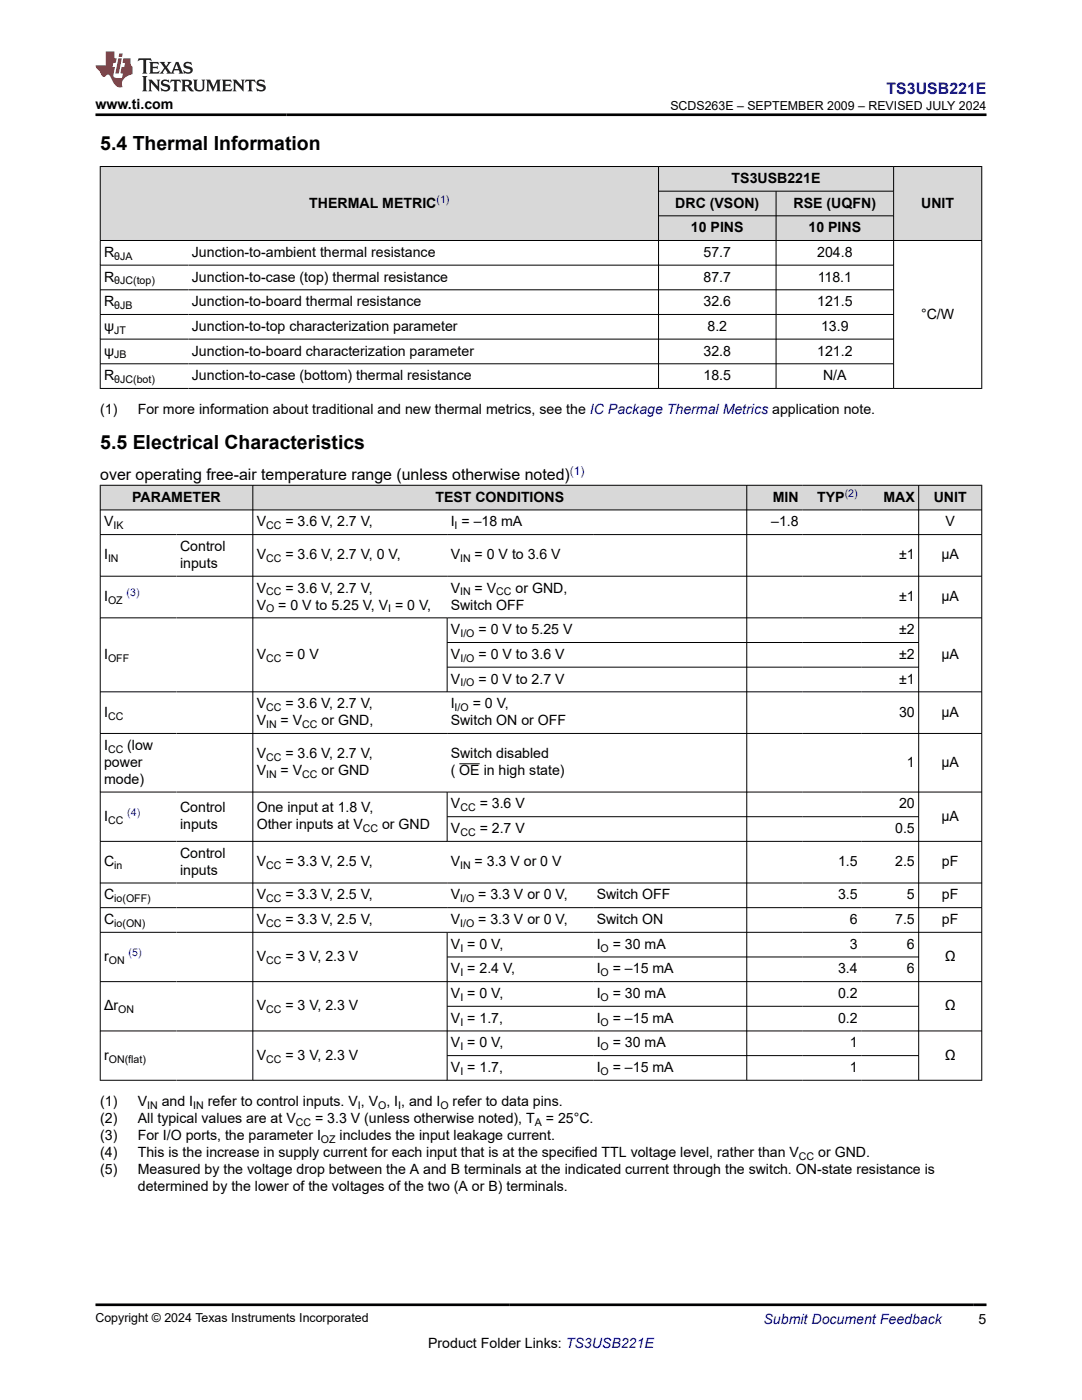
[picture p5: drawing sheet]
<svg xmlns="http://www.w3.org/2000/svg" width="216mm" height="279mm" viewBox="0 0 216 279" stroke-linecap="round" stroke-linejoin="round" font-family="sans-serif">
<defs><g id="words">
<g font-size="3.9">
<text x="20" y="29.9">5.4 Thermal Information</text>
<text x="20" y="89.6">5.5 Electrical Characteristics</text>
</g>
<text font-size="3.2" fill="#00f" x="176.9" y="18.7">TS3USB221E</text>
<text font-size="3.2" x="20" y="95.8">over operating free-air temperature range (unless otherwise noted)</text>
<g font-size="2.8">
<text x="19.1" y="21.8">www.ti.com</text>
<text x="61.7" y="41.4">THERMAL METRIC</text>
<text x="134.7" y="41.4">DRC (VSON)</text>
<text x="146" y="36.5">TS3USB221E</text>
<text x="158.4" y="41.4">RSE (UQFN)</text>
<text x="183.8" y="41.4">UNIT</text>
<text x="137.9" y="46.3">10 PINS</text>
<text x="161.3" y="46.3">10 PINS</text>
<text x="20.8" y="51.3">R</text>
<text x="38.3" y="51.3">Junction-to-ambient thermal resistance</text>
<text x="140.4" y="51.3">57.7</text>
<text x="163.1" y="51.3">204.8</text>
<text x="20.8" y="56.2">R</text>
<text x="38.3" y="56.2">Junction-to-case (top) thermal resistance</text>
<text x="140.4" y="56.2">87.7</text>
<text x="163.2" y="56.2">118.1</text>
<text x="20.8" y="61.1">R</text>
<text x="38.3" y="61.1">Junction-to-board thermal resistance</text>
<text x="140.4" y="61.1">32.6</text>
<text x="163.1" y="61.1">121.5</text>
<text x="183.8" y="63.6">°C/W</text>
<text x="20.8" y="66">ψ</text>
<text x="20.8" y="71">ψ</text>
<text x="38.3" y="66">Junction-to-top characterization parameter</text>
<text x="38.3" y="71">Junction-to-board characterization parameter</text>
<text x="140.4" y="71">32.8</text>
<text x="141.2" y="66">8.2</text>
<text x="163.1" y="71">121.2</text>
<text x="163.8" y="66">13.9</text>
<text x="20.8" y="75.9">R</text>
<text x="38.3" y="75.9">Junction-to-case (bottom) thermal resistance</text>
<text x="140.4" y="75.9">18.5</text>
<text x="164.2" y="75.9">N/A</text>
<text x="20" y="82.7">(1)</text>
<text x="27.5" y="82.7">For more information about traditional and new thermal metrics, see the IC Package Thermal Metrics application note.</text>
<text x="26.4" y="100.1">PARAMETER</text>
<text x="86.9" y="100.1">TEST CONDITIONS</text>
<text x="154.2" y="100.1">MIN</text>
<text x="163.1" y="100.1">TYP</text>
<text x="176.3" y="100.1">MAX</text>
<text x="186.3" y="100.1">UNIT</text>
<text x="20.8" y="105">V</text>
<text x="51.2" y="105">V</text>
<text x="56.9" y="105">= 3.6 V, 2.7 V,</text>
<text x="89.9" y="105">I = –18 mA</text>
<text x="153.9" y="105">–1.8</text>
<text x="188.7" y="105">V</text>
<text x="20.8" y="111.7">I</text>
<text x="35.9" y="110">Control</text>
<text x="35.9" y="113.3">inputs</text>
<text x="51.2" y="111.7">V</text>
<text x="56.9" y="111.7">= 3.6 V, 2.7 V, 0 V,</text>
<text x="89.9" y="111.7">V</text>
<text x="94.7" y="111.7">= 0 V to 3.6 V</text>
<text x="179.4" y="111.7">±1</text>
<text x="187.9" y="111.7">μA</text>
<text x="20.8" y="120">I</text>
<text x="51.2" y="118.3">V</text>
<text x="56.9" y="118.3">= 3.6 V, 2.7 V,</text>
<text x="89.9" y="118.3">V</text>
<text x="94.7" y="118.3">= V</text>
<text x="102.9" y="118.3">or GND,</text>
<text x="179.4" y="120">±1</text>
<text x="187.9" y="120">μA</text>
<text x="51.2" y="121.7">V</text>
<text x="55.5" y="121.7">= 0 V to 5.25 V, V = 0 V,</text>
<text x="89.9" y="121.7">Switch OFF</text>
<text x="20.8" y="131.5">I</text>
<text x="51.2" y="131.5">V</text>
<text x="56.9" y="131.5">= 0 V</text>
<text x="90" y="131.5">V</text>
<text x="90" y="126.6">V</text>
<text x="95.5" y="126.6">= 0 V to 5.25 V</text>
<text x="95.5" y="131.5">= 0 V to 3.6 V</text>
<text x="179.4" y="126.6">±2</text>
<text x="179.4" y="131.5">±2</text>
<text x="187.9" y="131.5">μA</text>
<text x="90" y="136.4">V</text>
<text x="95.5" y="136.4">= 0 V to 2.7 V</text>
<text x="179.4" y="136.4">±1</text>
<text x="20.8" y="143">I</text>
<text x="51.2" y="141.3">V</text>
<text x="56.9" y="141.3">= 3.6 V, 2.7 V,</text>
<text x="89.9" y="141.3">I</text>
<text x="94.3" y="141.3">= 0 V,</text>
<text x="179.4" y="143">30</text>
<text x="187.9" y="143">μA</text>
<text x="20.8" y="149.7">I</text>
<text x="25.4" y="149.7">(low</text>
<text x="51.2" y="144.7">V</text>
<text x="56" y="144.7">= V</text>
<text x="64.2" y="144.7">or GND,</text>
<text x="89.9" y="144.7">Switch ON or OFF</text>
<text x="20.8" y="153">power</text>
<text x="51.2" y="151.3">V</text>
<text x="51.2" y="154.7">V</text>
<text x="56" y="154.7">= V</text>
<text x="56.9" y="151.3">= 3.6 V, 2.7 V,</text>
<text x="64.2" y="154.7">or GND</text>
<text x="89.9" y="151.3">Switch disabled</text>
<text x="89.9" y="154.7">( OE in high state)</text>
<text x="181" y="153">1</text>
<text x="187.9" y="153">μA</text>
<text x="20.8" y="156.4">mode)</text>
<text x="90" y="161.3">V</text>
<text x="95.7" y="161.3">= 3.6 V</text>
<text x="179.4" y="161.3">20</text>
<text x="20.8" y="163.8">I</text>
<text x="35.9" y="162.1">Control</text>
<text x="35.9" y="165.5">inputs</text>
<text x="51.2" y="162.1">One input at 1.8 V,</text>
<text x="51.2" y="165.5">Other inputs at V</text>
<text x="76.2" y="165.5">or GND</text>
<text x="90" y="166.3">V</text>
<text x="95.7" y="166.3">= 2.7 V</text>
<text x="178.6" y="166.3">0.5</text>
<text x="187.9" y="163.8">μA</text>
<text x="20.8" y="172.9">C</text>
<text x="35.9" y="171.2">Control</text>
<text x="51.2" y="172.9">V</text>
<text x="56.9" y="172.9">= 3.3 V, 2.5 V,</text>
<text x="89.9" y="172.9">V</text>
<text x="94.7" y="172.9">= 3.3 V or 0 V</text>
<text x="167.2" y="172.9">1.5</text>
<text x="178.6" y="172.9">2.5</text>
<text x="188" y="172.9">pF</text>
<text x="20.8" y="179.5">C</text>
<text x="35.9" y="174.6">inputs</text>
<text x="51.2" y="179.5">V</text>
<text x="56.9" y="179.5">= 3.3 V, 2.5 V,</text>
<text x="89.9" y="179.5">V</text>
<text x="95.4" y="179.5">= 3.3 V or 0 V,</text>
<text x="119.1" y="179.5">Switch OFF</text>
<text x="167.2" y="179.5">3.5</text>
<text x="181" y="179.5">5</text>
<text x="188" y="179.5">pF</text>
<text x="20.8" y="184.4">C</text>
<text x="51.2" y="184.4">V</text>
<text x="56.9" y="184.4">= 3.3 V, 2.5 V,</text>
<text x="89.9" y="184.4">V</text>
<text x="95.4" y="184.4">= 3.3 V or 0 V,</text>
<text x="119.1" y="184.4">Switch ON</text>
<text x="169.6" y="184.4">6</text>
<text x="178.6" y="184.4">7.5</text>
<text x="188" y="184.4">pF</text>
<text x="20.8" y="191.8">r</text>
<text x="51.2" y="191.8">V</text>
<text x="56.9" y="191.8">= 3 V, 2.3 V</text>
<text x="90" y="189.3">V = 0 V,</text>
<text x="119.1" y="189.3">I</text>
<text x="122.3" y="189.3">= 30 mA</text>
<text x="169.6" y="189.3">3</text>
<text x="181" y="189.3">6</text>
<text x="188.5" y="191.8">Ω</text>
<text x="90" y="194.3">V = 2.4 V,</text>
<text x="119.1" y="194.3">I</text>
<text x="122.3" y="194.3">= –15 mA</text>
<text x="167.2" y="194.3">3.4</text>
<text x="181" y="194.3">6</text>
<text x="20.8" y="201.6">Δr</text>
<text x="51.2" y="201.6">V</text>
<text x="56.9" y="201.6">= 3 V, 2.3 V</text>
<text x="90" y="199.2">V = 0 V,</text>
<text x="119.1" y="199.2">I</text>
<text x="122.3" y="199.2">= 30 mA</text>
<text x="167.2" y="199.2">0.2</text>
<text x="188.5" y="201.6">Ω</text>
<text x="90" y="204.1">V = 1.7,</text>
<text x="90" y="209">V = 0 V,</text>
<text x="119.1" y="204.1">I</text>
<text x="119.1" y="209">I</text>
<text x="122.3" y="204.1">= –15 mA</text>
<text x="122.3" y="209">= 30 mA</text>
<text x="167.2" y="204.1">0.2</text>
<text x="169.6" y="209">1</text>
<text x="20.8" y="211.5">r</text>
<text x="51.2" y="211.5">V</text>
<text x="56.9" y="211.5">= 3 V, 2.3 V</text>
<text x="90" y="213.9">V = 1.7,</text>
<text x="119.1" y="213.9">I</text>
<text x="122.3" y="213.9">= –15 mA</text>
<text x="169.6" y="213.9">1</text>
<text x="188.5" y="211.5">Ω</text>
<text x="20" y="220.7">(1)</text>
<text x="27.5" y="220.7">V</text>
<text x="32.3" y="220.7">and I</text>
<text x="41.5" y="220.7">refer to control inputs. V , V , I , and I</text>
<text x="90.3" y="220.7">refer to data pins.</text>
<text x="20" y="227.5">(3)</text>
<text x="20" y="224.1">(2)</text>
<text x="27.5" y="227.5">For I/O ports, the parameter I</text>
<text x="27.5" y="224.1">All typical values are at V</text>
<text x="62.9" y="224.1">= 3.3 V (unless otherwise noted), T</text>
<text x="67.8" y="227.5">includes the input leakage current.</text>
<text x="108.9" y="224.1">= 25°C.</text>
<text x="20" y="230.9">(4)</text>
<text x="27.5" y="230.9">This is the increase in supply current for each input that is at the specified TTL voltage level, rather than V</text>
<text x="163.3" y="230.9">or GND.</text>
<text x="20" y="234.3">(5)</text>
<text x="27.5" y="234.3">Measured by the voltage drop between the A and B terminals at the indicated current through the switch. ON-state resistance is</text>
<text x="27.5" y="237.7">determined by the lower of the voltages of the two (A or B) terminals.</text>
<text x="85.4" y="269">Product Folder Links: TS3USB221E</text>
<text x="195.3" y="264.2">5</text>
</g>
<text font-size="2.8" fill="#00f" x="152.4" y="264.2">Submit Document Feedback</text>
<g font-size="2.5">
<text x="133.8" y="21.9">SCDS263E – SEPTEMBER 2009 – REVISED JULY 2024</text>
<text x="19.1" y="263.9">Copyright © 2024 Texas Instruments Incorporated</text>
</g>
<text font-size="2.4" fill="#00f" x="113.7" y="94.7">(1)</text>
<g font-size="2.1" fill="#00f">
<text x="87.1" y="40.5">(1)</text>
<text x="168.6" y="99.2">(2)</text>
<text x="25.3" y="119">(3)</text>
<text x="25.4" y="162.9">(4)</text>
<text x="25.7" y="190.9">(5)</text>
</g>
<g font-size="2.1">
<text x="22.8" y="51.8">θJA</text>
<text x="22.8" y="56.8">θJC(top)</text>
<text x="22.8" y="61.7">θJB</text>
<text x="22.8" y="66.6">JT</text>
<text x="22.8" y="71.5">JB</text>
<text x="22.8" y="76.4">θJC(bot)</text>
<text x="22.6" y="105.6">IK</text>
<text x="53.1" y="105.6">CC</text>
<text x="90.7" y="105.6">I</text>
<text x="21.6" y="112.2">IN</text>
<text x="53.1" y="112.2">CC</text>
<text x="91.8" y="112.2">IN</text>
<text x="53.1" y="118.8">CC</text>
<text x="91.8" y="118.8">IN</text>
<text x="99" y="118.8">CC</text>
<text x="21.6" y="120.5">OZ</text>
<text x="53.1" y="122.2">O</text>
<text x="77.5" y="122.2">I</text>
<text x="91.9" y="127.1">I/O</text>
<text x="21.6" y="132.1">OFF</text>
<text x="53.1" y="132.1">CC</text>
<text x="91.9" y="132.1">I/O</text>
<text x="91.9" y="137">I/O</text>
<text x="21.6" y="143.6">CC</text>
<text x="53.1" y="141.9">CC</text>
<text x="90.7" y="141.9">I/O</text>
<text x="53.1" y="145.3">IN</text>
<text x="60.3" y="145.3">CC</text>
<text x="21.6" y="150.2">CC</text>
<text x="53.1" y="151.9">CC</text>
<text x="53.1" y="155.3">IN</text>
<text x="60.3" y="155.3">CC</text>
<text x="91.9" y="161.9">CC</text>
<text x="21.6" y="164.4">CC</text>
<text x="72.4" y="166.1">CC</text>
<text x="91.9" y="166.8">CC</text>
<text x="22.8" y="173.4">in</text>
<text x="53.1" y="173.4">CC</text>
<text x="91.8" y="173.4">IN</text>
<text x="22.8" y="180.1">io(OFF)</text>
<text x="22.8" y="185">io(ON)</text>
<text x="53.1" y="180.1">CC</text>
<text x="53.1" y="185">CC</text>
<text x="91.8" y="180.1">I/O</text>
<text x="91.8" y="185">I/O</text>
<text x="91.9" y="189.9">I</text>
<text x="119.8" y="189.9">O</text>
<text x="21.7" y="192.4">ON</text>
<text x="53.1" y="192.4">CC</text>
<text x="91.9" y="194.8">I</text>
<text x="119.8" y="194.8">O</text>
<text x="23.6" y="202.2">ON</text>
<text x="53.1" y="202.2">CC</text>
<text x="91.9" y="199.7">I</text>
<text x="119.8" y="199.7">O</text>
<text x="91.9" y="204.7">I</text>
<text x="91.9" y="209.6">I</text>
<text x="119.8" y="204.7">O</text>
<text x="119.8" y="209.6">O</text>
<text x="21.7" y="212">ON(flat)</text>
<text x="53.1" y="212">CC</text>
<text x="91.9" y="214.5">I</text>
<text x="119.8" y="214.5">O</text>
<text x="29.4" y="221.3">IN</text>
<text x="38.6" y="221.3">IN</text>
<text x="71.4" y="221.3">I</text>
<text x="75.5" y="221.3">O</text>
<text x="79.5" y="221.3">I</text>
<text x="87.9" y="221.3">O</text>
<text x="59" y="224.7">CC</text>
<text x="106.7" y="224.7">A</text>
<text x="64" y="228.1">OZ</text>
<text x="159.4" y="231.5">CC</text>
</g>
</g></defs>
<g fill="#d8d8d8">
<path d="M20 33.2h175.9v5h-175.9z" fill-rule="evenodd"/>
<path d="M20.1 33.3h111.2v14.6h-111.2z" fill-rule="evenodd"/>
<path d="M131.5 33.3h46.7v4.8h-46.7z" fill-rule="evenodd"/>
<path d="M178.4 33.3h17.4v14.6h-17.4z" fill-rule="evenodd"/>
<path d="M131.5 38.2h23.3v4.8h-23.3z" fill-rule="evenodd"/>
<path d="M154.9 38.2h23.3v4.8h-23.3z" fill-rule="evenodd"/>
<path d="M131.5 43.1h23.3v4.8h-23.3z" fill-rule="evenodd"/>
<path d="M154.9 43.1h23.3v4.8h-23.3z" fill-rule="evenodd"/>
</g>
<g fill="none" stroke="#000" stroke-width=".2">
<path d="M19.9 33.2h176.1M20 33.2v44.4M131.4 33.2v44.4M131.4 38.2h47M154.9 38.2v39.4M178.3 33.2v44.4M195.9 33.2v44.4M19.9 48h176.1M19.9 52.9h158.5M19.9 57.8h158.5M131.4 43.1h47M19.9 62.8h158.5"/>
<path d="M19.9 67.7h158.5M19.9 72.6h158.5M196 77.5h-176.1"/>
</g>
<g fill="#d8d8d8">
<path d="M20 96.8h175.9v5h-175.9z" fill-rule="evenodd"/>
<path d="M20.1 96.9h30.3v4.8h-30.3z" fill-rule="evenodd"/>
<path d="M50.5 96.9h98.4v4.8h-98.4z" fill-rule="evenodd"/>
<path d="M149.1 96.9h11v4.8h-11z" fill-rule="evenodd"/>
<path d="M160.1 96.9h11.7v4.8h-11.7z" fill-rule="evenodd"/>
<path d="M171.8 96.9h11.5v4.8h-11.5z" fill-rule="evenodd"/>
<path d="M183.4 96.9h12.4v4.8h-12.4z" fill-rule="evenodd"/>
</g>
<g fill="none" stroke="#000" stroke-width=".2">
<path d="M19.9 96.8h176.1M20 96.8v118.9M50.5 96.8v118.9M149 96.8v118.9M183.3 96.8v118.9M195.9 96.8v118.9M19.9 101.8h176.1M19.9 106.7h176.1M19.9 115h176.1M19.9 123.3h176.1M19.9 138.1h176.1M89.2 123.3v14.8"/>
<path d="M89.2 128.2h94.2M89.2 133.1h94.2M19.9 146.4h176.1M19.9 158.1h176.1M89.2 158.1v9.9M91.7 152.4h4M19.9 167.9h176.1M19.9 176.2h176.1M89.2 163h94.2M19.9 181.1h176.1M19.9 186.1h176.1M19.9 195.9h176.1"/>
<path d="M89.2 186.1v29.6M89.2 191h94.2M19.9 205.7h176.1M19.9 215.6h176.1M89.2 200.8h94.2M89.2 210.7h94.2"/>
</g>
<path d="M27.7 11.6l-.2 .6 .5-.2h.6v.1v2.2l-.2 .4h1l-.2-.4v-2.2v-.1h.5l.5 .2-.1-.6zM29.8 12.4l.2 .3v1.6l-.2 .4h1.9l.1-.6a1.08 1.08 0 0 1-1.3 .2v-.7h.6l.4 .2v-.7l-.4 .2h-.6v-.5l.2-.2a1 1 0 0 1 1 .3l-.1-.5zM31.8 12.4l1 1.1-1 1.2h.9l-.2-.2 .4-.8 .5 .8-.2 .2h1.6l-.2-.2 .1-.5h1l.1 .5-.1 .2h.9l-.2-.4-.8-1.9h-.5l-1 2.1-.8-1.1 .9-1h-.8l.2 .2-.5 .6-.3-.6 .1-.2zM35.2 12.8l.4 1h-.8zM36.8 12.5a.65 .65 0 0 0-.2 .7 .65 .65 0 0 0 .6 .5l.7 .1 .1 .3a.79 .79 0 0 1-.7 .4 .79 .79 0 0 1-.7-.5l.1 .7 .2-.1a.93 .93 0 0 0 1.1 0 .93 .93 0 0 0 .4-.9 1.46 1.46 0 0 0-1.2-.6l-.1-.3a1.09 1.09 0 0 1 1.2 .2l-.2-.6-.1 .1-.6-.2zM28.4 15.2l.2 .4v2.2l-.2 .4h1l-.2-.4v-2.2l.2-.4zM29.6 15.9l.2 .4v1.5l-.2 .4h.8l-.3-.4v-1.3l1.7 1.8v-2l.2-.4h-.8l.2 .2 .1 1.1-1.2-1.3zM32.3 16a.65 .65 0 0 0-.2 .8 .65 .65 0 0 0 .7 .4l.6 .2 .1 .2a.79 .79 0 0 1-.7 .4 .79 .79 0 0 1-.7-.5l.1 .7 .2-.1a.93 .93 0 0 0 1.1 .1 .93 .93 0 0 0 .4-1 1.46 1.46 0 0 0-1.2-.5l-.1-.4a1.09 1.09 0 0 1 1.2 .2l-.2-.6-.1 .1-.6-.1zM34.1 15.9l-.1 .6a.63 .63 0 0 1 .7-.3l.1 1.6-.3 .4h1l-.2-.4v-1.6a.66 .66 0 0 1 .8 .3l-.1-.6zM36.2 15.9l.2 .4v1.5l-.2 .4h.9l-.2-.2v-.7h.5l.1 .2a.79 .79 0 0 0 1.2 .6l-1-.9a.61 .61 0 0 0 .6-.6 .61 .61 0 0 0-.5-.7zM36.9 16.2h.2a.47 .47 0 0 1 .5 .1 .47 .47 0 0 1 .1 .5l-.2 .1-.6 .1zM38.5 15.9l.2 .2a2.27 2.27 0 0 0 .4 2 1.04 1.04 0 0 0 1.7-.7v-1.3l.2-.2h-.8l.2 .4v1.1a.6 .6 0 0 1-.6 .6 .6 .6 0 0 1-.6-.6v-1.1l.3-.4zM41.1 15.9l.2 .4v1.5l-.2 .4h.7l-.2-.4v-1.4l.9 1.9 .8-1.9v1.4l-.2 .4h1l-.3-.4v-1.5l.3-.4h-.8l-.7 1.5-.7-1.5zM44.3 15.9l.2 .4v1.5l-.2 .4h1.9l.1-.6a1.09 1.09 0 0 1-1.3 .2v-.7h.6l.4 .2v-.6l-.4 .2h-.6v-.6l.2-.1a1.01 1.01 0 0 1 1 .3l-.1-.6zM46.4 15.9l.3 .4v1.5l-.3 .4h.8l-.2-.4v-1.3l1.6 1.8v-2l.2-.4h-.7l.2 .2v1.1l-1.2-1.3zM49 15.9l-.1 .6a.63 .63 0 0 1 .8-.3v1.6l-.3 .4h1l-.2-.4v-1.6a.66 .66 0 0 1 .8 .3l-.1-.6zM51.4 16a.65 .65 0 0 0-.2 .8 .65 .65 0 0 0 .6 .4l.6 .2 .2 .2a.79 .79 0 0 1-.8 .4 .79 .79 0 0 1-.6-.5l.1 .7 .2-.1a.93 .93 0 0 0 1 .1 .93 .93 0 0 0 .5-1 1.46 1.46 0 0 0-1.3-.5l-.1-.4a1.09 1.09 0 0 1 1.3 .2l-.2-.6-.2 .1-.5-.1z" fill="#231f20"/>
<path d="M21.1 10.3v2.7h-2.1l.1 .4 .9 1a.95 .95 0 0 0 .9 .9 .59 .59 0 0 1 .6-.4 .59 .59 0 0 1 .5 .3l.4 .8a1.59 1.59 0 0 0 2.1 1.4 1.61 1.61 0 0 1 1-2.3l1-.3-.1-1.5a1.59 1.59 0 0 1-.4-1.7h-1.4l-.2 .9h.5l-.1 .9h-.5l-.2 .9v.3l.4 .1-.2 .9h-.6a.73 .73 0 0 1-1.1-.7l.3-1.5h-.5l.2-.9h.5l.2-.9h-.5v-1.3zM23.6 11.6l-.6 3.1h.7l.6-3.1zM23.8 10.7l-.1 .6h.7l.1-.6z" fill="#ed1c24"/>
<path d="M19.1 22.9h177.8M19.1 260.4h177.8" fill="none" stroke="#000" stroke-width=".53"/>
<use href="#words"/>
</svg>
